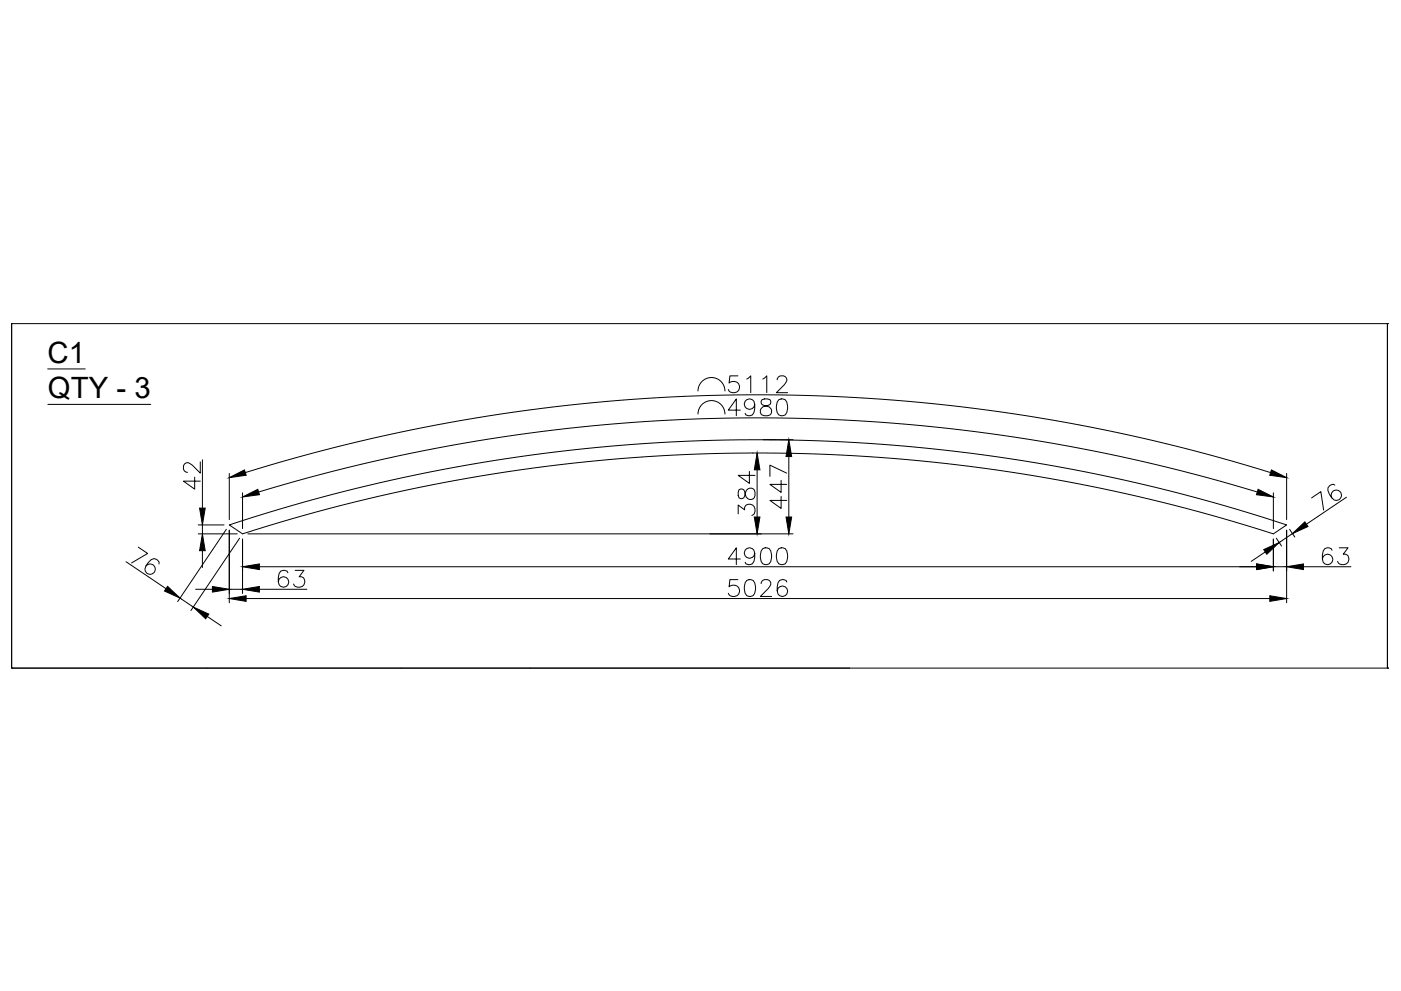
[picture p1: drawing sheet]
<svg xmlns="http://www.w3.org/2000/svg" width="594mm" height="420mm" viewBox="0 0 594 420" stroke-linecap="round" stroke-linejoin="round" font-family="sans-serif">
<defs><g id="words">
<g font-size="12.5">
<text x="20.2" y="153.8">C1</text>
<text x="20.3" y="168.8">QTY - 3</text>
</g>
<g font-size="7.5">
<text x="5.2" y="289">SP1</text>
<text x="56.7" y="290">QTY - 2 SP2</text>
<text x="139.3" y="290">QTY - 2 SP3</text>
<text x="588.6" y="289">SP</text>
</g>
</g></defs>
<!-- layer: 0 -->
<g fill="none" stroke="#000" stroke-width=".42">
<path d="M4.9 137.2v146.1h355.5M4.9 137.2h583.4v146.1h-583.4zM588.9 137.2h-.6v146.1h.6h-.6M20.2 156.4h15.9M312.9 159.4h-3.4l-.3 3a2.52 2.52 0 0 1 3.8 0 2.52 2.52 0 0 1-.5 3.7 2.52 2.52 0 0 1-3.7-1M20.3 171.5h43.6M296 165.8a5.7 5.7 0 0 1 5.7-5.7 5.7 5.7 0 0 1 5.7 5.7M296 175.6a5.7 5.7 0 0 1 5.7-5.8 5.7 5.7 0 0 1 5.7 5.8M313.9 173.9h-5.1l3.4-4.8v7.2M316.6 160.7l1.7-1.3v7.1M320 171.5a2.21 2.21 0 0 1-3 1.9 2.21 2.21 0 0 1-.9-3.5 2.21 2.21 0 0 1 3.6 .2 6.5 6.5 0 0 1-.7 5.8 2.11 2.11 0 0 1-3-.7M323.1 169.5a1.43 1.43 0 0 0 .7 2.3 3.3 3.3 0 0 1 3.4 2.1 1.85 1.85 0 0 1-1.7 2.4h-1.4a2.05 2.05 0 0 1-1.8-2.2 2.05 2.05 0 0 1 2.2-1.9l1.3-.4a1.43 1.43 0 0 0 .7-2.3l-1-.4z"/>
<path d="M323.4 160.7l1.7-1.3v7.1M329.6 161a1.77 1.77 0 0 1 1.3-1.6h1.4a1.74 1.74 0 0 1 1 2.7l-4.1 4.4h4.8M330.2 169.5a2.32 2.32 0 0 1 3.4 1 5.9 5.9 0 0 1-.6 5.4 2.32 2.32 0 0 1-3.4-1 5.8 5.8 0 0 1 .6-5.4zM84.9 195.8v4.8l-3.4-3.4a2.19 2.19 0 0 0-3-.7l-.7 1v1.4a1.76 1.76 0 0 0 1.7 1.4M85.8 194.9v20.5M317.8 199.9v5l-4.8-3.4h7.2M319.2 192.1h.1M321 199.2v20M323.6 186.4h12.7M334.5 193.6v25.6M82.6 202.3v5.1l-4.8-3.4h7.1M97.2 200.7v19.6"/>
<path d="M102.8 208.9v15.2M104 200.4a732.8 732.8 0 0 1 434.8 0M109.7 208.6a728.8 728.8 0 0 1 423.4 0M313 217.9v-3.8l2.7 2.1a2.29 2.29 0 0 1 2.7-2.5 2.29 2.29 0 0 1 1.8 3.1l-.4 1.1-1 .6M313.4 207.7a2.7 2.7 0 0 0 .6 3.7l1.4-.3 .3-.7a3.3 3.3 0 0 1 2.1-3.4 1.85 1.85 0 0 1 2.4 1.7v1.3a2.05 2.05 0 0 1-2.2 1.9 2.05 2.05 0 0 1-1.9-2.2l-.4-1.3a1.45 1.45 0 0 0-2.3-.7zM331.2 210.5v5.1l-4.7-3.4h7.1M331.2 203.7v5.1l-4.7-3.4h7.1M333.6 200.6l-7.1-3.4v4.8M540 208.9v15.2M545.6 200.7v19.6M556.2 211.1l3.9-2.7 1.2 7.9M566 205.7a2.05 2.05 0 0 0-2.2 .2 2.05 2.05 0 0 0-.7 2.1 5.1 5.1 0 0 0 3.6 4.2 2.22 2.22 0 0 0 2.1-2.7 2.22 2.22 0 0 0-2.9-1.6 2.22 2.22 0 0 0-1.2 3.2"/>
<path d="M571 210.8l-17 11.5M53.4 238.2l17 11.4M58.6 232l4 2.7-6.8 4M67.4 239.1a2.11 2.11 0 0 0-2.2-2.3 6.4 6.4 0 0 0-3.8 4.4 2.21 2.21 0 0 0 2.9 2.2 2.21 2.21 0 0 0 1.2-3.3 2.21 2.21 0 0 0-3.6-.2M84 226.3h16.6M84 222.6h11M85.8 222.6v3.7M85.8 233.5v7.1M96 224.4l-20.7 30.7M97.2 222.6a713.8 713.8 0 0 1 448.4 0l-5.6 3.7a713.8 713.8 0 0 0-437.2 0zM97.2 224.8v30.8M101.6 228.2l-20.6 30.6"/>
<path d="M102.8 228.6v23M105.1 226.3h231.2M313.9 237h-5.1l3.4-4.7v7.1M320 234.6a2.21 2.21 0 0 1-3 1.9 2.21 2.21 0 0 1-.9-3.5 2.21 2.21 0 0 1 3.6 .3 6.5 6.5 0 0 1-.7 5.8 2.11 2.11 0 0 1-3-.7M323.4 232.6a2.32 2.32 0 0 1 3.4 1 5.9 5.9 0 0 1-.6 5.5 2.32 2.32 0 0 1-3.4-1.1 5.9 5.9 0 0 1 .6-5.4zM330.2 232.6a2.32 2.32 0 0 1 3.4 1 5.9 5.9 0 0 1-.6 5.5 2.31 2.31 0 0 1-3.4-1.1 5.8 5.8 0 0 1 .6-5.4zM536.5 234l-5.9 4M540 228.6v13.5M541.2 228.2l2.2 3.3M545.6 224.8v30.8M546.8 224.4l2.2 3.3M548.1 226.2l-5.7 3.8"/>
<path d="M564.8 233.3a2.05 2.05 0 0 0-2-1.1 2.05 2.05 0 0 0-1.7 1.4 5.2 5.2 0 0 0 .7 5.5 2.21 2.21 0 0 0 3.2-1 2.21 2.21 0 0 0-1.5-3.1 2.21 2.21 0 0 0-2.8 2M567.9 232.3h3.7l-2 2.7a2.29 2.29 0 0 1 2.4 2.6 2.29 2.29 0 0 1-3.1 1.8l-1-.3-.7-1.1M76.3 253.6l5.7 3.8M82.9 249.8h7.2M97.2 249.8h5.6M104.4 253.8h434M110 240.3h422.8M110 249.8h20.1M122.1 242.8a2.05 2.05 0 0 0-2-1 2.05 2.05 0 0 0-1.8 1.4 5.2 5.2 0 0 0 .7 5.4 2.21 2.21 0 0 0 3.3-1 2.21 2.21 0 0 0-1.6-3 2.21 2.21 0 0 0-2.7 2M125.1 241.8h3.8l-2.1 2.7a2.29 2.29 0 0 1 2.5 2.7 2.29 2.29 0 0 1-3.1 1.8l-1.1-.4-.6-1M312.9 245.7h-3.4l-.3 3.1a2.52 2.52 0 0 1 3.8-.1 2.52 2.52 0 0 1-.5 3.8 2.52 2.52 0 0 1-3.7-1M316.6 246.1a2.32 2.32 0 0 1 3.4 1 5.8 5.8 0 0 1-.6 5.4 2.32 2.32 0 0 1-3.4-1 5.9 5.9 0 0 1 .6-5.4z"/>
<path d="M322.8 247.4a1.76 1.76 0 0 1 1.3-1.7h1.4a1.74 1.74 0 0 1 1 2.8l-4.1 4.4h4.8M333.6 246.8a2.05 2.05 0 0 0-1.9-1.1 2.05 2.05 0 0 0-1.8 1.4 5.2 5.2 0 0 0 .7 5.4 2.21 2.21 0 0 0 3.2-1 2.21 2.21 0 0 0-1.5-3 2.21 2.21 0 0 0-2.7 2M540 240.3h5.6M552.7 240.3h20.2M87.9 261.4l5.9 3.9M4.9 283.3h.1"/>
</g>
<g fill="#000" stroke="#000" stroke-width=".42">
<path d="M321 192.1l1.2 7.1h-2.3zM334.5 186.4l1.2 7.2h-2.4zM539.1 199.2l6.5 3.3-7.2-1zM84.6 215.4h2.4l-1.2 7.2zM97.2 202.5l6.5-3.3 .7 2.3zM102.8 210.7l6.5-3.2 .7 2.2zM319.9 219.2h2.3l-1.2 7.1zM333.3 219.2h2.4l-1.2 7.1zM533.5 207.5l6.5 3.2-7.2-1zM85.8 226.3l1.2 7.2h-2.4zM102.8 240.3l7.2-1.2v2.4zM532.8 239.1l7.2 1.2-7.2 1.2z"/>
<path d="M535.9 233l6.5-3-5.2 5zM545.6 240.3l7.1-1.2v2.4zM548.1 226.2l5.2-4.9 1.3 1.9zM71.1 248.6l5.2 5-6.5-3zM90.1 248.7l7.1 1.1-7.1 1.2zM97.2 253.8l7.2-1.2v2.4zM102.8 249.8l7.2-1.1v2.3zM538.4 252.6l7.2 1.2-7.2 1.2zM82 257.4l6.5 3-1.3 1.9z"/>
</g>
<use href="#words"/>
</svg>
